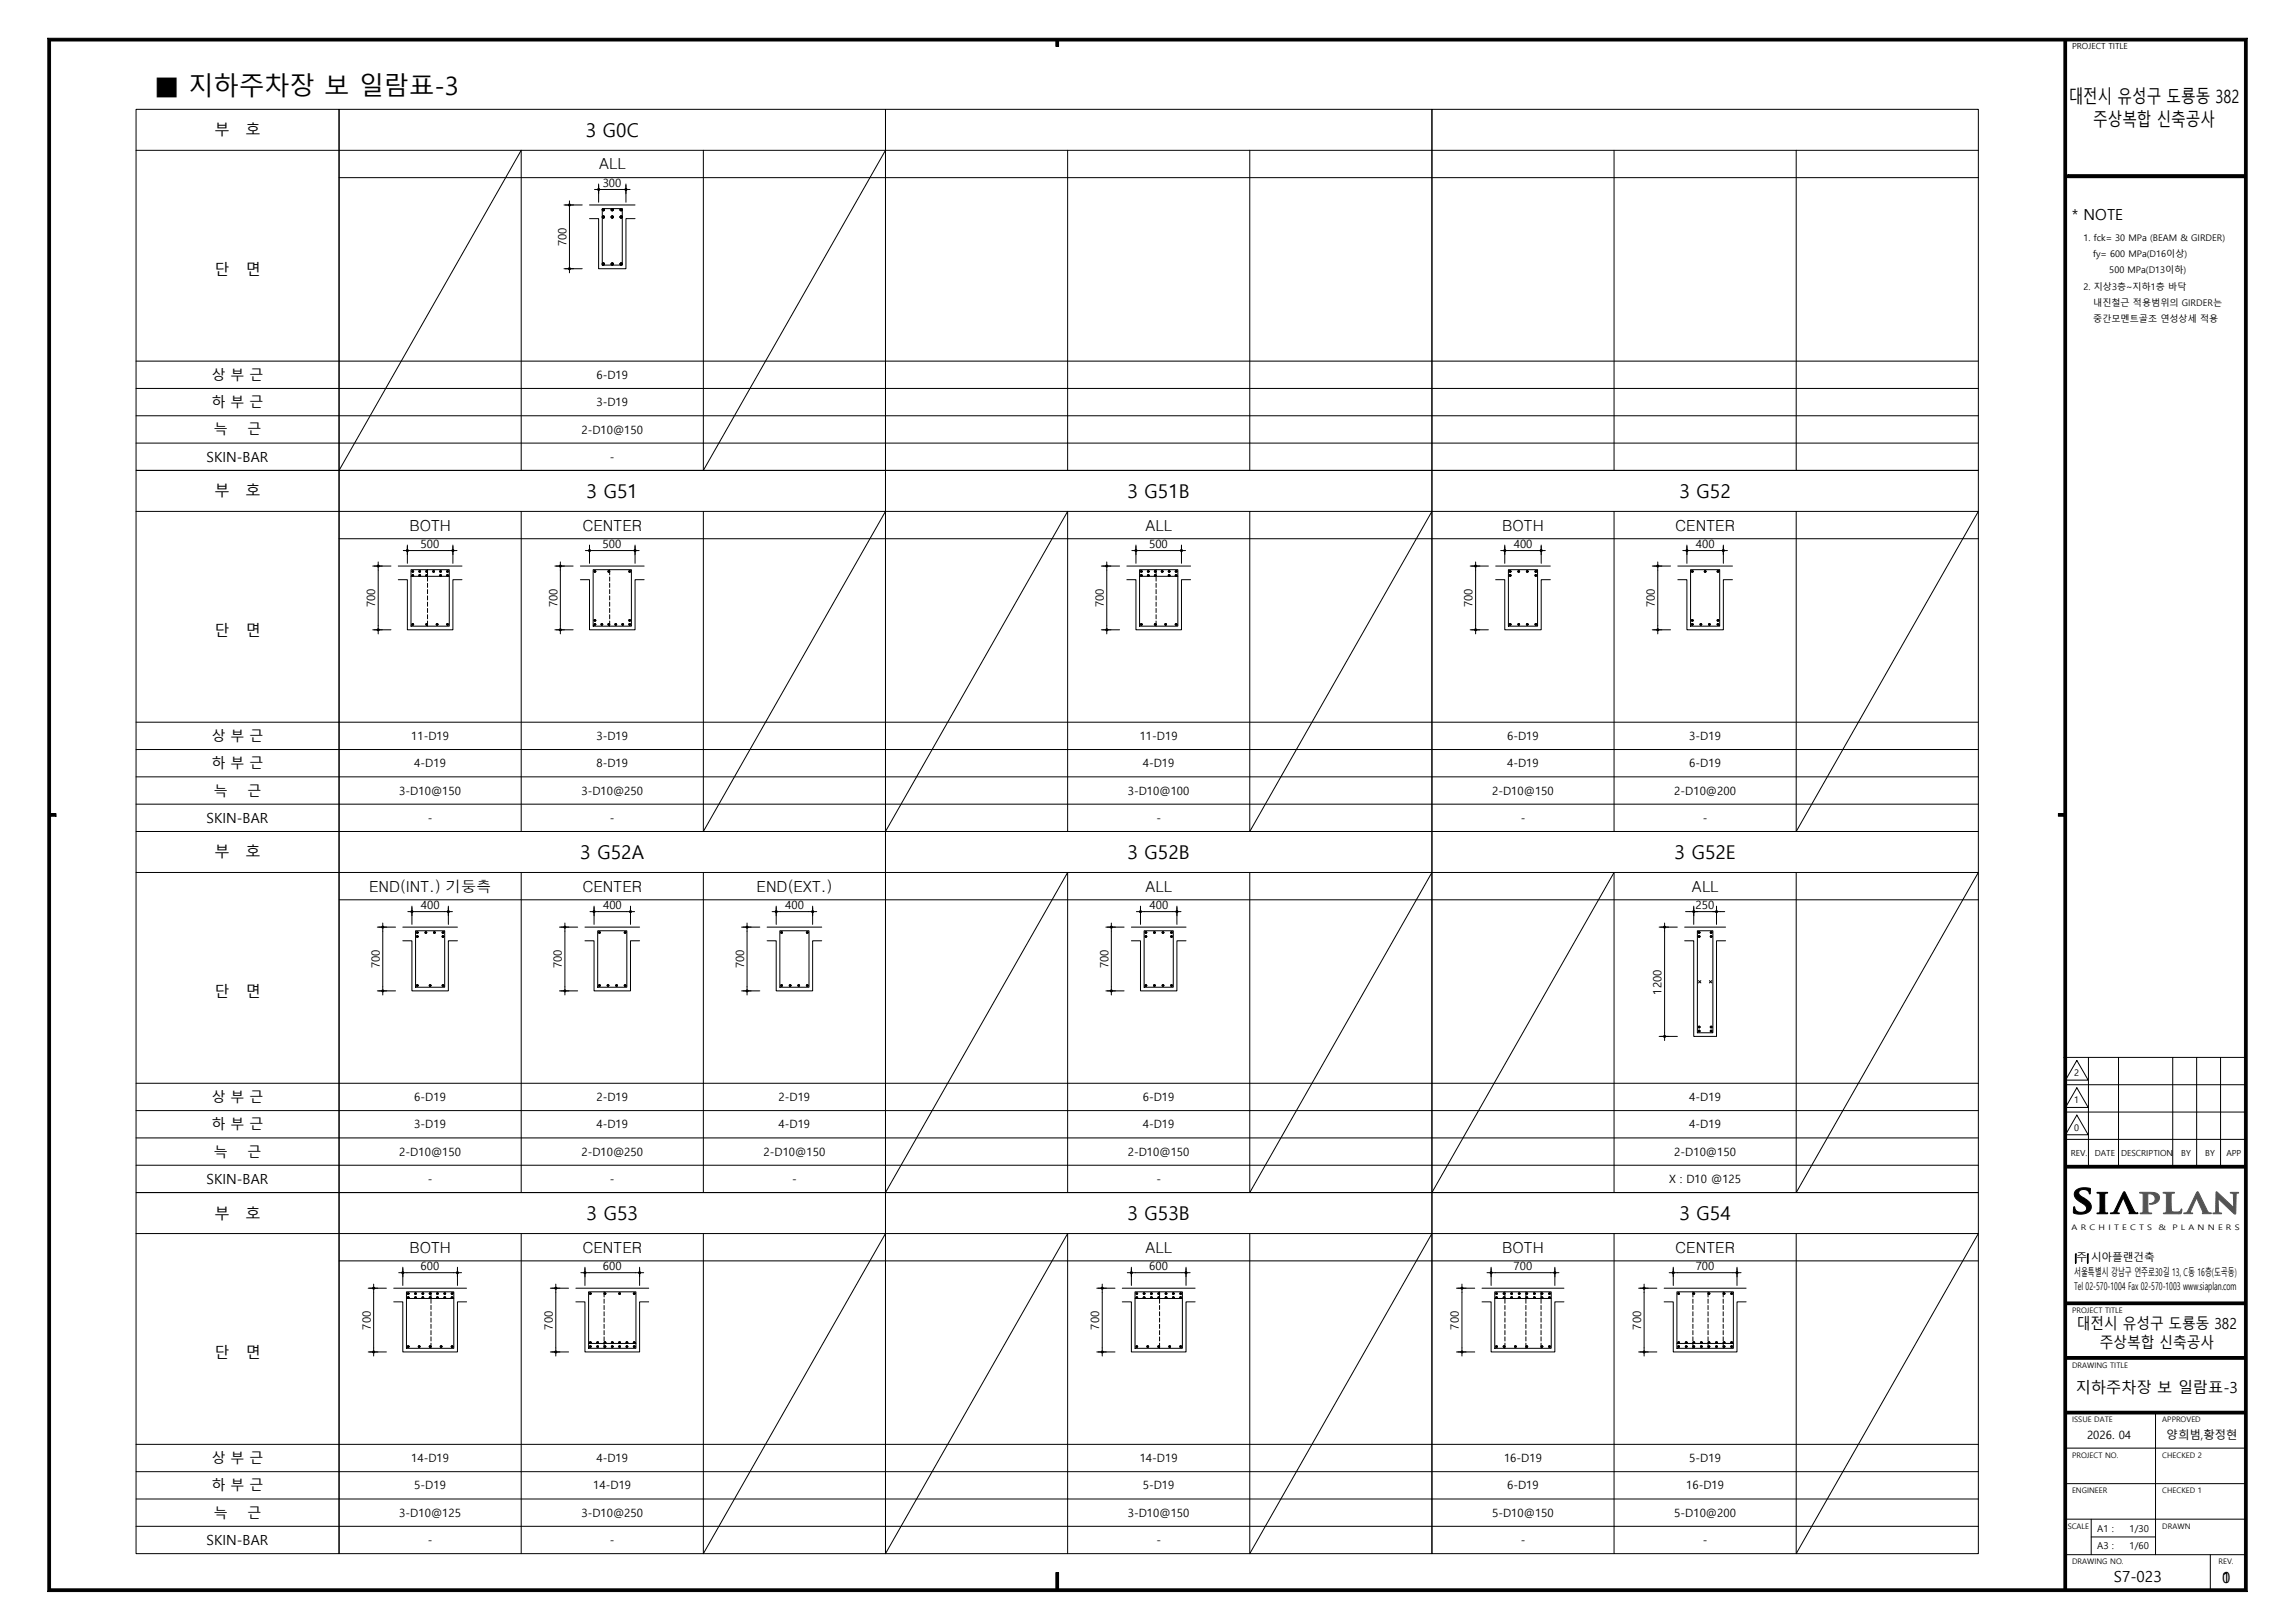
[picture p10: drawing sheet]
<svg xmlns="http://www.w3.org/2000/svg" width="420mm" height="297mm" viewBox="0 0 420 297" stroke-linecap="round" stroke-linejoin="round" font-family="sans-serif">
<defs><g id="words">
<text font-size="4.6" x="28.2" y="17.4">■ 지하주차장 보 일람표-3</text>
<g font-size="3.5">
<text x="107.2" y="25">3 G0C</text>
<text x="107.3" y="91.1">3 G51</text>
<text x="206.3" y="91.1">3 G51B</text>
<text x="307.3" y="91.1">3 G52</text>
<text x="106.2" y="157.2">3 G52A</text>
<text x="206.3" y="157.2">3 G52B</text>
<text x="306.5" y="157.2">3 G52E</text>
<text x="107.3" y="223.2">3 G53</text>
<text x="206.3" y="223.2">3 G53B</text>
<text x="307.3" y="223.2">3 G54</text>
</g>
<g font-size="3.3">
<text x="378.6" y="18.8">대전시 유성구 도룡동 382</text>
<text x="383.1" y="23">주상복합 신축공사</text>
</g>
<g font-size="2.8">
<text x="39.2" y="24.8">부</text>
<text x="45" y="24.8">호</text>
<text x="109.6" y="31">ALL</text>
<text x="379.2" y="40.2">* NOTE</text>
<text x="39.2" y="50.3">단</text>
<text x="45" y="50.3">면</text>
<text x="39.2" y="90.8">부</text>
<text x="45" y="90.8">호</text>
<text x="74.9" y="97.1">BOTH</text>
<text x="106.6" y="97.1">CENTER</text>
<text x="209.6" y="97.1">ALL</text>
<text x="274.9" y="97.1">BOTH</text>
<text x="306.6" y="97.1">CENTER</text>
<text x="39.2" y="116.4">단</text>
<text x="45" y="116.4">면</text>
<text x="39.2" y="156.9">부</text>
<text x="45" y="156.9">호</text>
<text x="67.5" y="163.2">END(INT.) 기둥측</text>
<text x="106.6" y="163.2">CENTER</text>
<text x="138.4" y="163.2">END(EXT.)</text>
<text x="209.6" y="163.2">ALL</text>
<text x="309.6" y="163.2">ALL</text>
<text x="39.2" y="182.4">단</text>
<text x="45" y="182.4">면</text>
<text x="39.2" y="223">부</text>
<text x="45" y="223">호</text>
<text x="74.9" y="229.2">BOTH</text>
<text x="106.6" y="229.2">CENTER</text>
<text x="209.6" y="229.2">ALL</text>
<text x="274.9" y="229.2">BOTH</text>
<text x="306.6" y="229.2">CENTER</text>
<text x="380.1" y="243.3">대전시 유성구 도룡동 382</text>
<text x="39.2" y="248.5">단</text>
<text x="45" y="248.5">면</text>
<text x="384.3" y="246.8">주상복합 신축공사</text>
<text x="379.9" y="254.8">지하주차장 보 일람표-3</text>
<text x="386.8" y="289.5">S7-023</text>
<text x="406.7" y="289.6">1</text>
<text x="406.7" y="289.6">0</text>
</g>
<g font-size="2.6">
<text x="38.7" y="69.5">상 부 근</text>
<text x="38.7" y="74.5">하 부 근</text>
<text x="39.1" y="79.5">늑</text>
<text x="45.3" y="79.5">근</text>
<text x="37.8" y="84.5">SKIN-BAR</text>
<text x="38.7" y="135.6">상 부 근</text>
<text x="38.7" y="140.6">하 부 근</text>
<text x="39.1" y="145.6">늑</text>
<text x="45.3" y="145.6">근</text>
<text x="37.8" y="150.6">SKIN-BAR</text>
<text x="38.7" y="201.6">상 부 근</text>
<text x="38.7" y="206.7">하 부 근</text>
<text x="39.1" y="211.7">늑</text>
<text x="45.3" y="211.7">근</text>
<text x="37.8" y="216.6">SKIN-BAR</text>
<text x="38.7" y="267.7">상 부 근</text>
<text x="38.7" y="272.7">하 부 근</text>
<text x="39.1" y="277.7">늑</text>
<text x="45.3" y="277.7">근</text>
<text x="37.8" y="282.7">SKIN-BAR</text>
</g>
<g font-size="2.1">
<text x="110.3" y="34.1">300</text>
<text x="103.7" y="45.1" transform="rotate(-90 103.7 45.1)">700</text>
<text x="109.1" y="69.3">6-D19</text>
<text x="109.1" y="74.3">3-D19</text>
<text x="106.4" y="79.3">2-D10@150</text>
<text x="111.6" y="84.3">-</text>
<text x="76.9" y="100.2">500</text>
<text x="110.3" y="100.2">500</text>
<text x="210.3" y="100.2">500</text>
<text x="277" y="100.2">400</text>
<text x="310.4" y="100.2">400</text>
<text x="68.7" y="111.1" transform="rotate(-90 68.7 111.1)">700</text>
<text x="102" y="111.1" transform="rotate(-90 102 111.1)">700</text>
<text x="202" y="111.1" transform="rotate(-90 202 111.1)">700</text>
<text x="269.5" y="111.1" transform="rotate(-90 269.5 111.1)">700</text>
<text x="302.8" y="111.1" transform="rotate(-90 302.8 111.1)">700</text>
<text x="75.2" y="135.4">11-D19</text>
<text x="109.1" y="135.4">3-D19</text>
<text x="208.6" y="135.4">11-D19</text>
<text x="275.8" y="135.4">6-D19</text>
<text x="309.1" y="135.4">3-D19</text>
<text x="75.8" y="140.4">4-D19</text>
<text x="109.1" y="140.4">8-D19</text>
<text x="209.1" y="140.4">4-D19</text>
<text x="275.8" y="140.4">4-D19</text>
<text x="309.1" y="140.4">6-D19</text>
<text x="73.1" y="145.4">3-D10@150</text>
<text x="106.4" y="145.4">3-D10@250</text>
<text x="206.4" y="145.4">3-D10@100</text>
<text x="273.1" y="145.4">2-D10@150</text>
<text x="306.4" y="145.4">2-D10@200</text>
<text x="78.3" y="150.4">-</text>
<text x="111.6" y="150.4">-</text>
<text x="211.6" y="150.4">-</text>
<text x="278.3" y="150.4">-</text>
<text x="311.6" y="150.4">-</text>
<text x="77" y="166.3">400</text>
<text x="110.4" y="166.3">400</text>
<text x="143.7" y="166.3">400</text>
<text x="210.4" y="166.3">400</text>
<text x="310.3" y="166.3">250</text>
<text x="69.5" y="177.2" transform="rotate(-90 69.5 177.2)">700</text>
<text x="102.8" y="177.2" transform="rotate(-90 102.8 177.2)">700</text>
<text x="136.2" y="177.2" transform="rotate(-90 136.2 177.2)">700</text>
<text x="202.8" y="177.2" transform="rotate(-90 202.8 177.2)">700</text>
<text x="304.1" y="182" transform="rotate(-90 304.1 182)">1200</text>
<text x="75.8" y="201.5">6-D19</text>
<text x="109.1" y="201.5">2-D19</text>
<text x="142.5" y="201.5">2-D19</text>
<text x="209.1" y="201.5">6-D19</text>
<text x="309.1" y="201.5">4-D19</text>
<text x="75.8" y="206.5">3-D19</text>
<text x="109.1" y="206.5">4-D19</text>
<text x="142.5" y="206.5">4-D19</text>
<text x="209.1" y="206.5">4-D19</text>
<text x="309.1" y="206.5">4-D19</text>
<text x="73.1" y="211.5">2-D10@150</text>
<text x="106.4" y="211.5">2-D10@250</text>
<text x="139.7" y="211.5">2-D10@150</text>
<text x="206.4" y="211.5">2-D10@150</text>
<text x="306.4" y="211.5">2-D10@150</text>
<text x="78.3" y="216.5">-</text>
<text x="111.6" y="216.5">-</text>
<text x="145" y="216.5">-</text>
<text x="211.6" y="216.5">-</text>
<text x="305.4" y="216.5">X : D10 @125</text>
<text x="77" y="232.4">600</text>
<text x="110.3" y="232.4">600</text>
<text x="210.3" y="232.4">600</text>
<text x="277" y="232.4">700</text>
<text x="310.3" y="232.4">700</text>
<text x="67.8" y="243.3" transform="rotate(-90 67.8 243.3)">700</text>
<text x="101.2" y="243.3" transform="rotate(-90 101.2 243.3)">700</text>
<text x="201.2" y="243.3" transform="rotate(-90 201.2 243.3)">700</text>
<text x="267" y="243.3" transform="rotate(-90 267 243.3)">700</text>
<text x="300.3" y="243.3" transform="rotate(-90 300.3 243.3)">700</text>
<text x="381.9" y="263.4">2026. 04</text>
<text x="396.5" y="263.3">양희범,황정현</text>
<text x="75.2" y="267.6">14-D19</text>
<text x="109.1" y="267.6">4-D19</text>
<text x="208.6" y="267.6">14-D19</text>
<text x="275.2" y="267.6">16-D19</text>
<text x="309.1" y="267.6">5-D19</text>
<text x="75.8" y="272.6">5-D19</text>
<text x="108.6" y="272.6">14-D19</text>
<text x="209.1" y="272.6">5-D19</text>
<text x="275.8" y="272.6">6-D19</text>
<text x="308.6" y="272.6">16-D19</text>
<text x="73.1" y="277.6">3-D10@125</text>
<text x="106.4" y="277.6">3-D10@250</text>
<text x="206.4" y="277.6">3-D10@150</text>
<text x="273.1" y="277.6">5-D10@150</text>
<text x="306.4" y="277.6">5-D10@200</text>
<text x="78.3" y="282.6">-</text>
<text x="111.6" y="282.6">-</text>
<text x="211.6" y="282.6">-</text>
<text x="278.3" y="282.6">-</text>
<text x="311.6" y="282.6">-</text>
</g>
<g font-size="1.9">
<text x="379.6" y="233.5">서울특별시 강남구 언주로30길 13, C동 16층(도곡동)</text>
<text x="380" y="230.8">주 시아플랜건축</text>
<text x="379.6" y="236">Tel 02-570-1004 Fax 02-570-1003 www.siaplan.com</text>
</g>
<g font-size="1.7">
<text x="381.3" y="44">1. fck= 30 MPa (BEAM &amp; GIRDER)</text>
<text x="383.1" y="47">fy= 600 MPa(D16이상)</text>
<text x="381.3" y="53">2. 지상3층~지하1층 바닥</text>
<text x="386" y="50">500 MPa(D13이하)</text>
<text x="383.1" y="56">내진철근 적용범위의 GIRDER는</text>
<text x="383.1" y="59">중간모멘트골조 연성상세 적용</text>
<text x="379.6" y="196.9">2</text>
<text x="379.6" y="201.9">1</text>
<text x="379.6" y="206.9">0</text>
<text x="383.8" y="280.3">A1 :</text>
<text x="389.7" y="280.3">1/30</text>
<text x="383.8" y="283.5">A3 :</text>
<text x="389.7" y="283.5">1/60</text>
</g>
<g font-size="1.5">
<text x="379.2" y="9">PROJECT TITLE</text>
<text x="379" y="211.5">REV.</text>
<text x="383.3" y="211.6">DATE</text>
<text x="388.2" y="211.6">DESCRIPTION</text>
<text x="399.2" y="211.6">BY</text>
<text x="403.6" y="211.6">BY</text>
<text x="407.4" y="211.6">APP</text>
</g>
<g font-size="1.4">
<text x="379.1" y="225">A R C H I T E C T S</text>
<text x="395" y="225">&amp;</text>
<text x="397.6" y="225">P L A N N E R S</text>
<text x="379.2" y="240.3">PROJECT TITLE</text>
<text x="379.2" y="250.3">DRAWING TITLE</text>
<text x="379.2" y="260.2">ISSUE DATE</text>
<text x="395.7" y="260.2">APPROVED</text>
<text x="379.2" y="266.7">PROJECT NO.</text>
<text x="395.7" y="266.7">CHECKED 2</text>
<text x="379.2" y="273.3">ENGINEER</text>
<text x="395.7" y="273.3">CHECKED 1</text>
<text x="378.4" y="279.8">SCALE</text>
<text x="395.7" y="279.8">DRAWN</text>
<text x="379.2" y="286.3">DRAWING NO.</text>
<text x="406" y="286.3">REV.</text>
</g>
</g></defs>
<g fill="none" stroke="#000" stroke-width=".18">
<circle cx="75.5" cy="104.6" r=".16"/>
<circle cx="75.5" cy="114.3" r=".16"/>
<circle cx="75.5" cy="105.3" r=".16"/>
<circle cx="76.8" cy="104.6" r=".16"/>
<circle cx="76.8" cy="105.3" r=".16"/>
<circle cx="78.1" cy="104.6" r=".16"/>
<circle cx="78.1" cy="114.3" r=".16"/>
<circle cx="78.1" cy="105.3" r=".16"/>
<circle cx="79.4" cy="104.6" r=".16"/>
<circle cx="80" cy="114.3" r=".16"/>
<circle cx="80.6" cy="104.6" r=".16"/>
<circle cx="80.6" cy="105.3" r=".16"/>
<circle cx="81.9" cy="104.6" r=".16"/>
<circle cx="81.9" cy="114.3" r=".16"/>
<circle cx="81.9" cy="105.3" r=".16"/>
<circle cx="108.9" cy="104.6" r=".16"/>
<circle cx="108.9" cy="113.5" r=".16"/>
<circle cx="108.9" cy="114.3" r=".16"/>
<circle cx="110.1" cy="114.3" r=".16"/>
<circle cx="111.4" cy="104.6" r=".16"/>
<circle cx="111.4" cy="114.3" r=".16"/>
<circle cx="112.7" cy="114.3" r=".16"/>
<circle cx="114" cy="114.3" r=".16"/>
<circle cx="115.2" cy="113.5" r=".16"/>
<circle cx="115.2" cy="104.6" r=".16"/>
<circle cx="115.2" cy="114.3" r=".16"/>
<circle cx="208.9" cy="104.6" r=".16"/>
<circle cx="208.9" cy="114.3" r=".16"/>
<circle cx="208.9" cy="105.3" r=".16"/>
<circle cx="210.1" cy="104.6" r=".16"/>
<circle cx="210.1" cy="105.3" r=".16"/>
<circle cx="211.4" cy="104.6" r=".16"/>
<circle cx="211.4" cy="114.3" r=".16"/>
<circle cx="211.4" cy="105.3" r=".16"/>
<circle cx="212.7" cy="104.6" r=".16"/>
<circle cx="213.3" cy="114.3" r=".16"/>
<circle cx="214" cy="104.6" r=".16"/>
<circle cx="214" cy="105.3" r=".16"/>
<circle cx="215.2" cy="104.6" r=".16"/>
<circle cx="215.2" cy="114.3" r=".16"/>
<circle cx="215.2" cy="105.3" r=".16"/>
<circle cx="276.4" cy="104.6" r=".16"/>
<circle cx="276.4" cy="114.3" r=".16"/>
<circle cx="276.4" cy="105.3" r=".16"/>
<circle cx="277.9" cy="104.6" r=".16"/>
<circle cx="277.9" cy="114.3" r=".16"/>
<circle cx="279.5" cy="104.6" r=".16"/>
<circle cx="279.5" cy="114.3" r=".16"/>
<circle cx="281.1" cy="104.6" r=".16"/>
<circle cx="281.1" cy="114.3" r=".16"/>
<circle cx="281.1" cy="105.3" r=".16"/>
<circle cx="309.7" cy="113.5" r=".16"/>
<circle cx="309.7" cy="104.6" r=".16"/>
<circle cx="309.7" cy="114.3" r=".16"/>
<circle cx="311.3" cy="114.3" r=".16"/>
<circle cx="312" cy="104.6" r=".16"/>
<circle cx="312.8" cy="114.3" r=".16"/>
<circle cx="314.4" cy="113.5" r=".16"/>
<circle cx="314.4" cy="104.6" r=".16"/>
<circle cx="314.4" cy="114.3" r=".16"/>
<circle cx="76.4" cy="171.4" r=".16"/>
<circle cx="76.4" cy="170.6" r=".16"/>
<circle cx="77.9" cy="170.6" r=".16"/>
<circle cx="79.5" cy="170.6" r=".16"/>
<circle cx="81.1" cy="171.4" r=".16"/>
<circle cx="81.1" cy="170.6" r=".16"/>
<circle cx="109.7" cy="170.6" r=".16"/>
<circle cx="114.4" cy="170.6" r=".16"/>
<circle cx="143" cy="170.6" r=".16"/>
<circle cx="147.7" cy="170.6" r=".16"/>
<circle cx="209.7" cy="171.4" r=".16"/>
<circle cx="209.7" cy="170.6" r=".16"/>
<circle cx="211.3" cy="170.6" r=".16"/>
<circle cx="212.8" cy="170.6" r=".16"/>
<circle cx="214.4" cy="171.4" r=".16"/>
<circle cx="214.4" cy="170.6" r=".16"/>
<circle cx="311" cy="171.4" r=".16"/>
<circle cx="311" cy="170.6" r=".16"/>
<circle cx="313.1" cy="171.4" r=".16"/>
<circle cx="313.1" cy="170.6" r=".16"/>
<circle cx="76.4" cy="180.3" r=".16"/>
<circle cx="78.7" cy="180.3" r=".16"/>
<circle cx="81.1" cy="180.3" r=".16"/>
<circle cx="109.7" cy="180.3" r=".16"/>
<circle cx="111.3" cy="180.3" r=".16"/>
<circle cx="112.8" cy="180.3" r=".16"/>
<circle cx="114.4" cy="180.3" r=".16"/>
<circle cx="143" cy="180.3" r=".16"/>
<circle cx="144.6" cy="180.3" r=".16"/>
<circle cx="146.2" cy="180.3" r=".16"/>
<circle cx="147.7" cy="180.3" r=".16"/>
<circle cx="209.7" cy="180.3" r=".16"/>
<circle cx="211.3" cy="180.3" r=".16"/>
<circle cx="212.8" cy="180.3" r=".16"/>
<circle cx="214.4" cy="180.3" r=".16"/>
<circle cx="311" cy="188.7" r=".16"/>
<circle cx="311" cy="187.9" r=".16"/>
<circle cx="313.1" cy="188.7" r=".16"/>
<circle cx="313.1" cy="187.9" r=".16"/>
<circle cx="74.7" cy="237.5" r=".16"/>
<circle cx="74.7" cy="236.7" r=".16"/>
<circle cx="76" cy="237.5" r=".16"/>
<circle cx="76" cy="236.7" r=".16"/>
<circle cx="77.4" cy="237.5" r=".16"/>
<circle cx="77.4" cy="236.7" r=".16"/>
<circle cx="78.7" cy="236.7" r=".16"/>
<circle cx="78.7" cy="237.5" r=".16"/>
<circle cx="80.1" cy="236.7" r=".16"/>
<circle cx="80.1" cy="237.5" r=".16"/>
<circle cx="81.4" cy="236.7" r=".16"/>
<circle cx="81.4" cy="237.5" r=".16"/>
<circle cx="82.7" cy="236.7" r=".16"/>
<circle cx="82.7" cy="237.5" r=".16"/>
<circle cx="108" cy="236.7" r=".16"/>
<circle cx="110.7" cy="236.7" r=".16"/>
<circle cx="113.4" cy="236.7" r=".16"/>
<circle cx="116.1" cy="236.7" r=".16"/>
<circle cx="208" cy="236.7" r=".16"/>
<circle cx="208" cy="237.5" r=".16"/>
<circle cx="209.4" cy="237.5" r=".16"/>
<circle cx="209.4" cy="236.7" r=".16"/>
<circle cx="210.7" cy="236.7" r=".16"/>
<circle cx="210.7" cy="237.5" r=".16"/>
<circle cx="212.1" cy="237.5" r=".16"/>
<circle cx="212.1" cy="236.7" r=".16"/>
<circle cx="213.4" cy="237.5" r=".16"/>
<circle cx="213.4" cy="236.7" r=".16"/>
<circle cx="214.7" cy="237.5" r=".16"/>
<circle cx="214.7" cy="236.7" r=".16"/>
<circle cx="216.1" cy="237.5" r=".16"/>
<circle cx="216.1" cy="236.7" r=".16"/>
<circle cx="273.9" cy="236.7" r=".16"/>
<circle cx="273.9" cy="237.5" r=".16"/>
<circle cx="275.3" cy="236.7" r=".16"/>
<circle cx="275.3" cy="237.5" r=".16"/>
<circle cx="276.6" cy="237.5" r=".16"/>
<circle cx="276.6" cy="236.7" r=".16"/>
<circle cx="278" cy="237.5" r=".16"/>
<circle cx="278" cy="236.7" r=".16"/>
<circle cx="279.4" cy="236.7" r=".16"/>
<circle cx="279.4" cy="237.5" r=".16"/>
<circle cx="280.8" cy="236.7" r=".16"/>
<circle cx="280.8" cy="237.5" r=".16"/>
<circle cx="282.2" cy="237.5" r=".16"/>
<circle cx="282.2" cy="236.7" r=".16"/>
<circle cx="283.6" cy="237.5" r=".16"/>
<circle cx="283.6" cy="236.7" r=".16"/>
<circle cx="307.2" cy="236.7" r=".16"/>
<circle cx="310" cy="236.7" r=".16"/>
<circle cx="312.7" cy="236.7" r=".16"/>
<circle cx="315.5" cy="236.7" r=".16"/>
<circle cx="316.9" cy="236.7" r=".16"/>
<circle cx="74.7" cy="246.4" r=".16"/>
<circle cx="76.7" cy="246.4" r=".16"/>
<circle cx="78.7" cy="246.4" r=".16"/>
<circle cx="80.7" cy="246.4" r=".16"/>
<circle cx="82.7" cy="246.4" r=".16"/>
<circle cx="108" cy="246.4" r=".16"/>
<circle cx="108" cy="245.7" r=".16"/>
<circle cx="109.4" cy="246.4" r=".16"/>
<circle cx="109.4" cy="245.7" r=".16"/>
<circle cx="110.7" cy="246.4" r=".16"/>
<circle cx="110.7" cy="245.7" r=".16"/>
<circle cx="112.1" cy="246.4" r=".16"/>
<circle cx="112.1" cy="245.7" r=".16"/>
<circle cx="113.4" cy="246.4" r=".16"/>
<circle cx="113.4" cy="245.7" r=".16"/>
<circle cx="114.7" cy="246.4" r=".16"/>
<circle cx="114.7" cy="245.7" r=".16"/>
<circle cx="116.1" cy="246.4" r=".16"/>
<circle cx="116.1" cy="245.7" r=".16"/>
<circle cx="208" cy="246.4" r=".16"/>
<circle cx="210" cy="246.4" r=".16"/>
<circle cx="212.1" cy="246.4" r=".16"/>
<circle cx="214.1" cy="246.4" r=".16"/>
<circle cx="216.1" cy="246.4" r=".16"/>
<circle cx="273.9" cy="246.4" r=".16"/>
<circle cx="275.3" cy="246.4" r=".16"/>
<circle cx="277.3" cy="246.4" r=".16"/>
<circle cx="279.4" cy="246.4" r=".16"/>
<circle cx="282.2" cy="246.4" r=".16"/>
<circle cx="283.6" cy="246.4" r=".16"/>
<circle cx="307.2" cy="246.4" r=".16"/>
<circle cx="307.2" cy="245.7" r=".16"/>
<circle cx="308.6" cy="246.4" r=".16"/>
<circle cx="308.6" cy="245.7" r=".16"/>
<circle cx="310" cy="246.4" r=".16"/>
<circle cx="310" cy="245.7" r=".16"/>
<circle cx="311.4" cy="246.4" r=".16"/>
<circle cx="311.4" cy="245.7" r=".16"/>
<circle cx="312.7" cy="246.4" r=".16"/>
<circle cx="312.7" cy="245.7" r=".16"/>
<circle cx="314.1" cy="246.4" r=".16"/>
<circle cx="314.1" cy="245.7" r=".16"/>
<circle cx="315.5" cy="246.4" r=".16"/>
<circle cx="315.5" cy="245.7" r=".16"/>
<circle cx="316.9" cy="246.4" r=".16"/>
<circle cx="316.9" cy="245.7" r=".16"/>
</g>
<g fill="#000">
<circle cx="75.5" cy="104.6" r=".16"/>
<circle cx="75.5" cy="114.3" r=".16"/>
<circle cx="75.5" cy="105.3" r=".16"/>
<circle cx="76.8" cy="104.6" r=".16"/>
<circle cx="76.8" cy="105.3" r=".16"/>
<circle cx="78.1" cy="104.6" r=".16"/>
<circle cx="78.1" cy="114.3" r=".16"/>
<circle cx="78.1" cy="105.3" r=".16"/>
<circle cx="79.4" cy="104.6" r=".16"/>
<circle cx="80" cy="114.3" r=".16"/>
<circle cx="80.6" cy="104.6" r=".16"/>
<circle cx="80.6" cy="105.3" r=".16"/>
<circle cx="81.9" cy="104.6" r=".16"/>
<circle cx="81.9" cy="114.3" r=".16"/>
<circle cx="81.9" cy="105.3" r=".16"/>
<circle cx="108.9" cy="104.6" r=".16"/>
<circle cx="108.9" cy="113.5" r=".16"/>
<circle cx="108.9" cy="114.3" r=".16"/>
<circle cx="110.1" cy="114.3" r=".16"/>
<circle cx="111.4" cy="104.6" r=".16"/>
<circle cx="111.4" cy="114.3" r=".16"/>
<circle cx="112.7" cy="114.3" r=".16"/>
<circle cx="114" cy="114.3" r=".16"/>
<circle cx="115.2" cy="113.5" r=".16"/>
<circle cx="115.2" cy="104.6" r=".16"/>
<circle cx="115.2" cy="114.3" r=".16"/>
<circle cx="208.9" cy="104.6" r=".16"/>
<circle cx="208.9" cy="114.3" r=".16"/>
<circle cx="208.9" cy="105.3" r=".16"/>
<circle cx="210.1" cy="104.6" r=".16"/>
<circle cx="210.1" cy="105.3" r=".16"/>
<circle cx="211.4" cy="104.6" r=".16"/>
<circle cx="211.4" cy="114.3" r=".16"/>
<circle cx="211.4" cy="105.3" r=".16"/>
<circle cx="212.7" cy="104.6" r=".16"/>
<circle cx="213.3" cy="114.3" r=".16"/>
<circle cx="214" cy="104.6" r=".16"/>
<circle cx="214" cy="105.3" r=".16"/>
<circle cx="215.2" cy="104.6" r=".16"/>
<circle cx="215.2" cy="114.3" r=".16"/>
<circle cx="215.2" cy="105.3" r=".16"/>
<circle cx="276.4" cy="104.6" r=".16"/>
<circle cx="276.4" cy="114.3" r=".16"/>
<circle cx="276.4" cy="105.3" r=".16"/>
<circle cx="277.9" cy="104.6" r=".16"/>
<circle cx="277.9" cy="114.3" r=".16"/>
<circle cx="279.5" cy="104.6" r=".16"/>
<circle cx="279.5" cy="114.3" r=".16"/>
<circle cx="281.1" cy="104.6" r=".16"/>
<circle cx="281.1" cy="114.3" r=".16"/>
<circle cx="281.1" cy="105.3" r=".16"/>
<circle cx="309.7" cy="113.5" r=".16"/>
<circle cx="309.7" cy="104.6" r=".16"/>
<circle cx="309.7" cy="114.3" r=".16"/>
<circle cx="311.3" cy="114.3" r=".16"/>
<circle cx="312" cy="104.6" r=".16"/>
<circle cx="312.8" cy="114.3" r=".16"/>
<circle cx="314.4" cy="113.5" r=".16"/>
<circle cx="314.4" cy="104.6" r=".16"/>
<circle cx="314.4" cy="114.3" r=".16"/>
<circle cx="76.4" cy="171.4" r=".16"/>
<circle cx="76.4" cy="170.6" r=".16"/>
<circle cx="77.9" cy="170.6" r=".16"/>
<circle cx="79.5" cy="170.6" r=".16"/>
<circle cx="81.1" cy="171.4" r=".16"/>
<circle cx="81.1" cy="170.6" r=".16"/>
<circle cx="109.7" cy="170.6" r=".16"/>
<circle cx="114.4" cy="170.6" r=".16"/>
<circle cx="143" cy="170.6" r=".16"/>
<circle cx="147.7" cy="170.6" r=".16"/>
<circle cx="209.7" cy="171.4" r=".16"/>
<circle cx="209.7" cy="170.6" r=".16"/>
<circle cx="211.3" cy="170.6" r=".16"/>
<circle cx="212.8" cy="170.6" r=".16"/>
<circle cx="214.4" cy="171.4" r=".16"/>
<circle cx="214.4" cy="170.6" r=".16"/>
<circle cx="311" cy="171.4" r=".16"/>
<circle cx="311" cy="170.6" r=".16"/>
<circle cx="313.1" cy="171.4" r=".16"/>
<circle cx="313.1" cy="170.6" r=".16"/>
<circle cx="76.4" cy="180.3" r=".16"/>
<circle cx="78.7" cy="180.3" r=".16"/>
<circle cx="81.1" cy="180.3" r=".16"/>
<circle cx="109.7" cy="180.3" r=".16"/>
<circle cx="111.3" cy="180.3" r=".16"/>
<circle cx="112.8" cy="180.3" r=".16"/>
<circle cx="114.4" cy="180.3" r=".16"/>
<circle cx="143" cy="180.3" r=".16"/>
<circle cx="144.6" cy="180.3" r=".16"/>
<circle cx="146.2" cy="180.3" r=".16"/>
<circle cx="147.7" cy="180.3" r=".16"/>
<circle cx="209.7" cy="180.3" r=".16"/>
<circle cx="211.3" cy="180.3" r=".16"/>
<circle cx="212.8" cy="180.3" r=".16"/>
<circle cx="214.4" cy="180.3" r=".16"/>
<circle cx="311" cy="188.7" r=".16"/>
<circle cx="311" cy="187.9" r=".16"/>
<circle cx="313.1" cy="188.7" r=".16"/>
<circle cx="313.1" cy="187.9" r=".16"/>
<circle cx="74.7" cy="237.5" r=".16"/>
<circle cx="74.7" cy="236.7" r=".16"/>
<circle cx="76" cy="237.5" r=".16"/>
<circle cx="76" cy="236.7" r=".16"/>
<circle cx="77.4" cy="237.5" r=".16"/>
<circle cx="77.4" cy="236.7" r=".16"/>
<circle cx="78.7" cy="236.7" r=".16"/>
<circle cx="78.7" cy="237.5" r=".16"/>
<circle cx="80.1" cy="236.7" r=".16"/>
<circle cx="80.1" cy="237.5" r=".16"/>
<circle cx="81.4" cy="236.7" r=".16"/>
<circle cx="81.4" cy="237.5" r=".16"/>
<circle cx="82.7" cy="236.7" r=".16"/>
<circle cx="82.7" cy="237.5" r=".16"/>
<circle cx="108" cy="236.7" r=".16"/>
<circle cx="110.7" cy="236.7" r=".16"/>
<circle cx="113.4" cy="236.7" r=".16"/>
<circle cx="116.1" cy="236.7" r=".16"/>
<circle cx="208" cy="236.7" r=".16"/>
<circle cx="208" cy="237.5" r=".16"/>
<circle cx="209.4" cy="237.5" r=".16"/>
<circle cx="209.4" cy="236.7" r=".16"/>
<circle cx="210.7" cy="236.7" r=".16"/>
<circle cx="210.7" cy="237.5" r=".16"/>
<circle cx="212.1" cy="237.5" r=".16"/>
<circle cx="212.1" cy="236.7" r=".16"/>
<circle cx="213.4" cy="237.5" r=".16"/>
<circle cx="213.4" cy="236.7" r=".16"/>
<circle cx="214.7" cy="237.5" r=".16"/>
<circle cx="214.7" cy="236.7" r=".16"/>
<circle cx="216.1" cy="237.5" r=".16"/>
<circle cx="216.1" cy="236.7" r=".16"/>
<circle cx="273.9" cy="236.7" r=".16"/>
<circle cx="273.9" cy="237.5" r=".16"/>
<circle cx="275.3" cy="236.7" r=".16"/>
<circle cx="275.3" cy="237.5" r=".16"/>
<circle cx="276.6" cy="237.5" r=".16"/>
<circle cx="276.6" cy="236.7" r=".16"/>
<circle cx="278" cy="237.5" r=".16"/>
<circle cx="278" cy="236.7" r=".16"/>
<circle cx="279.4" cy="236.7" r=".16"/>
<circle cx="279.4" cy="237.5" r=".16"/>
<circle cx="280.8" cy="236.7" r=".16"/>
<circle cx="280.8" cy="237.5" r=".16"/>
<circle cx="282.2" cy="237.5" r=".16"/>
<circle cx="282.2" cy="236.7" r=".16"/>
<circle cx="283.6" cy="237.5" r=".16"/>
<circle cx="283.6" cy="236.7" r=".16"/>
<circle cx="307.2" cy="236.7" r=".16"/>
<circle cx="310" cy="236.7" r=".16"/>
<circle cx="312.7" cy="236.7" r=".16"/>
<circle cx="315.5" cy="236.7" r=".16"/>
<circle cx="316.9" cy="236.7" r=".16"/>
<circle cx="74.7" cy="246.4" r=".16"/>
<circle cx="76.7" cy="246.4" r=".16"/>
<circle cx="78.7" cy="246.4" r=".16"/>
<circle cx="80.7" cy="246.4" r=".16"/>
<circle cx="82.7" cy="246.4" r=".16"/>
<circle cx="108" cy="246.4" r=".16"/>
<circle cx="108" cy="245.7" r=".16"/>
<circle cx="109.4" cy="246.4" r=".16"/>
<circle cx="109.4" cy="245.7" r=".16"/>
<circle cx="110.7" cy="246.4" r=".16"/>
<circle cx="110.7" cy="245.7" r=".16"/>
<circle cx="112.1" cy="246.4" r=".16"/>
<circle cx="112.1" cy="245.7" r=".16"/>
<circle cx="113.4" cy="246.4" r=".16"/>
<circle cx="113.4" cy="245.7" r=".16"/>
<circle cx="114.7" cy="246.4" r=".16"/>
<circle cx="114.7" cy="245.7" r=".16"/>
<circle cx="116.1" cy="246.4" r=".16"/>
<circle cx="116.1" cy="245.7" r=".16"/>
<circle cx="208" cy="246.4" r=".16"/>
<circle cx="210" cy="246.4" r=".16"/>
<circle cx="212.1" cy="246.4" r=".16"/>
<circle cx="214.1" cy="246.4" r=".16"/>
<circle cx="216.1" cy="246.4" r=".16"/>
<circle cx="273.9" cy="246.4" r=".16"/>
<circle cx="275.3" cy="246.4" r=".16"/>
<circle cx="277.3" cy="246.4" r=".16"/>
<circle cx="279.4" cy="246.4" r=".16"/>
<circle cx="282.2" cy="246.4" r=".16"/>
<circle cx="283.6" cy="246.4" r=".16"/>
<circle cx="307.2" cy="246.4" r=".16"/>
<circle cx="307.2" cy="245.7" r=".16"/>
<circle cx="308.6" cy="246.4" r=".16"/>
<circle cx="308.6" cy="245.7" r=".16"/>
<circle cx="310" cy="246.4" r=".16"/>
<circle cx="310" cy="245.7" r=".16"/>
<circle cx="311.4" cy="246.4" r=".16"/>
<circle cx="311.4" cy="245.7" r=".16"/>
<circle cx="312.7" cy="246.4" r=".16"/>
<circle cx="312.7" cy="245.7" r=".16"/>
<circle cx="314.1" cy="246.4" r=".16"/>
<circle cx="314.1" cy="245.7" r=".16"/>
<circle cx="315.5" cy="246.4" r=".16"/>
<circle cx="315.5" cy="245.7" r=".16"/>
<circle cx="316.9" cy="246.4" r=".16"/>
<circle cx="316.9" cy="245.7" r=".16"/>
</g>
<!-- layer: SHEET -->
<path d="M62.1 27.5h100M62.1 32.5h100M62.1 20h100v66.1h-100zM95.4 27.5v58.6M128.7 27.5v58.6M62.1 76.1h100M62.1 71.1h100M62.1 66.1h100M62.1 81.1h100" fill="none" stroke="#000" stroke-width=".18"/>
<g fill="none" stroke="#000" stroke-width=".18">
<path d="M8.8 7h402.5l-.6 .5h-401.4zM8.8 7l.5 .5v283.3l-.5 .5zM193.2 7.3h.5v1.2h-.5zM377.7 7.3h.5v283.7h-.5zM411.3 7v284.3l-.6-.5v-283.3zM378 32h33v.5h-33zM9 148.9h1.3v.5h-1.3zM376.7 148.9h1.3v.5h-1.3zM377.7 193.5h33.1M378 198.5h33M380.1 194.1l2.1 3.6h-4.2zM380.1 199.1l2.1 3.6h-4.2z"/>
<path d="M382.2 193.5v20M387.7 193.5v20M397.6 193.5v20M402 193.5v20M406.4 193.5v20M378 213.3h33v.5h-33zM378 208.5h33M378 203.5h33M380.1 204.1l2.1 3.6h-4.2zM378 238.3h33v.5h-33zM379.8 229.5h.2v1.6h-.2zM382 229.5h.1v1.6h-.1z"/>
<path d="M378 258.3h33v.5h-33zM378 248.3h33v.5h-33zM394.5 258.5v26M378 265h33M378 278h33M378 271.5h33M8.8 291.3l.5-.5h401.4l.6 .5zM193.2 287.8h.5v3.2h-.5zM378 284.5h33M404.5 284.5v6.5"/>
</g>
<path d="M378.5 32h32.5v.5h-32.5z" fill="none" stroke="#000" stroke-width=".18"/>
<path d="M378.5 32h32.5v.5h-32.5z" fill="#000"/>
<g fill="#000">
<path d="M8.8 7h402.5l-.6 .5h-401.4zM193.2 7.3h.5v1.2h-.5zM377.7 7.3h.5v283.7h-.5zM411.3 7v284.3l-.6-.5v-283.3zM378 32h33v.5h-33zM9 148.9h1.3v.5h-1.3zM376.7 148.9h1.3v.5h-1.3zM378 213.3h33v.5h-33zM378 238.3h33v.5h-33zM379.8 229.5h.2v1.6h-.2zM382 229.5h.1v1.6h-.1zM378 258.3h33v.5h-33z"/>
<path d="M378 248.3h33v.5h-33zM8.8 7l.5 .5v283.3l-.5 .5zM193.2 287.8h.5v3.2h-.5zM8.8 291.3l.5-.5h401.4l.6 .5z"/>
</g>
<path d="M391.6 218.2h1.7a1.89 1.89 0 0 1 1.9 .7 1.39 1.39 0 0 1-1.8 1.4 .92 .92 0 0 0 1-1.1 .92 .92 0 0 0-1.3-.6v2.9a.46 .46 0 0 0 .2 .5 .46 .46 0 0 0 .5 0 .31 .31 0 0 1-.6 .1h-1a.31 .31 0 0 1-.5-.1h.1a.42 .42 0 0 0 .4-.2 .42 .42 0 0 0 0-.5v-2.4a.44 .44 0 0 0-.1-.5 .44 .44 0 0 0-.5-.1z" fill="none" stroke="#545454" stroke-width=".18"/>
<path d="M391.6 218.2h1.7a1.89 1.89 0 0 1 1.9 .7 1.39 1.39 0 0 1-1.8 1.4 .92 .92 0 0 0 1-1.1 .92 .92 0 0 0-1.3-.6v2.9a.46 .46 0 0 0 .2 .5 .46 .46 0 0 0 .5 0 .31 .31 0 0 1-.6 .1h-1a.31 .31 0 0 1-.5-.1h.1a.42 .42 0 0 0 .4-.2 .42 .42 0 0 0 0-.5v-2.4a.44 .44 0 0 0-.1-.5 .44 .44 0 0 0-.5-.1z" fill-rule="evenodd" fill="#545454"/>
<path d="M379.9 217.9a2.81 2.81 0 0 1 2.7-.3v.3a.35 .35 0 0 1-.2 .6 1.03 1.03 0 0 0-.9-.8 1.03 1.03 0 0 0-1.1 .6 2.48 2.48 0 0 0 1.2 1.1 1.53 1.53 0 0 1 1 2 2.59 2.59 0 0 1-3.2 .5l.2-1.1a1.2 1.2 0 0 0 1 1.1 1.2 1.2 0 0 0 1.3-.7 1.94 1.94 0 0 0-1.1-1.2 1.54 1.54 0 0 1-1.1-1.8zM383.8 218.2h1.4a.28 .28 0 0 1 .5 .1h-.1a.41 .41 0 0 0-.4 .2 .41 .41 0 0 0 0 .5v2.5a.52 .52 0 0 0 .5 .5l-1.5 .1a.28 .28 0 0 1-.4-.1h.1a.4 .4 0 0 0 .4-.2 .4 .4 0 0 0 0-.4v-2.5a.53 .53 0 0 0-.6-.6z" fill="none" stroke="#000" stroke-width=".18"/>
<g fill="#000">
<path d="M379.9 217.9a2.81 2.81 0 0 1 2.7-.3v.3a.35 .35 0 0 1-.2 .6 1.03 1.03 0 0 0-.9-.8 1.03 1.03 0 0 0-1.1 .6 2.48 2.48 0 0 0 1.2 1.1 1.53 1.53 0 0 1 1 2 2.59 2.59 0 0 1-3.2 .5l.2-1.1a1.2 1.2 0 0 0 1 1.1 1.2 1.2 0 0 0 1.3-.7 1.94 1.94 0 0 0-1.1-1.2 1.54 1.54 0 0 1-1.1-1.8z" fill-rule="evenodd"/>
<path d="M383.8 218.2h1.4a.28 .28 0 0 1 .5 .1h-.1a.41 .41 0 0 0-.4 .2 .41 .41 0 0 0 0 .5v2.5a.52 .52 0 0 0 .5 .5l-1.5 .1a.28 .28 0 0 1-.4-.1h.1a.4 .4 0 0 0 .4-.2 .4 .4 0 0 0 0-.4v-2.5a.53 .53 0 0 0-.6-.6z" fill-rule="evenodd"/>
</g>
<path d="M405.6 218.1l.2 .1 3 2.8-.1-1.9a.58 .58 0 0 0-.5-.8h1.5a.54 .54 0 0 0-.5 .8v2.9a.3 .3 0 0 1-.4 .1 .3 .3 0 0 1-.2-.2l-2.7-2.6 .1 1.9a.58 .58 0 0 0 .6 .8h-1.6a.52 .52 0 0 0 .5-.2 .52 .52 0 0 0 0-.5z" fill="none" stroke="#545454" stroke-width=".18"/>
<path d="M405.6 218.1l.2 .1 3 2.8-.1-1.9a.58 .58 0 0 0-.5-.8h1.5a.54 .54 0 0 0-.5 .8v2.9a.3 .3 0 0 1-.4 .1 .3 .3 0 0 1-.2-.2l-2.7-2.6 .1 1.9a.58 .58 0 0 0 .6 .8h-1.6a.52 .52 0 0 0 .5-.2 .52 .52 0 0 0 0-.5z" fill-rule="evenodd" fill="#545454"/>
<path d="M395.9 218.2h2v.1a.43 .43 0 0 0-.5 .1 .43 .43 0 0 0-.1 .5l.1 2.8a1.75 1.75 0 0 0 1.7-.2l.1-.2 .1 .1a.58 .58 0 0 1-.2 .6 .58 .58 0 0 1-.6 .1h-2.1a.29 .29 0 0 1-.5-.1h.1a.41 .41 0 0 0 .5-.2 .41 .41 0 0 0 0-.5v-2.4a.55 .55 0 0 0-.7-.6z" fill="none" stroke="#545454" stroke-width=".18"/>
<path d="M395.9 218.2h2v.1a.43 .43 0 0 0-.5 .1 .43 .43 0 0 0-.1 .5l.1 2.8a1.75 1.75 0 0 0 1.7-.2l.1-.2 .1 .1a.58 .58 0 0 1-.2 .6 .58 .58 0 0 1-.6 .1h-2.1a.29 .29 0 0 1-.5-.1h.1a.41 .41 0 0 0 .5-.2 .41 .41 0 0 0 0-.5v-2.4a.55 .55 0 0 0-.7-.6z" fill-rule="evenodd" fill="#545454"/>
<path d="M388.6 218.1h.2l.1 .2 1.5 3a.93 .93 0 0 0 .9 .7l-1.7 .1 .2-.2-1.2-2.7-1 2.2a.31 .31 0 0 0-.2 .5 .31 .31 0 0 0 .4 .1v.1l-1.6-.1a.93 .93 0 0 0 .9-.8z" fill="none" stroke="#000" stroke-width=".18"/>
<path d="M388.6 218.1h.2l.1 .2 1.5 3a.93 .93 0 0 0 .9 .7l-1.7 .1 .2-.2-1.2-2.7-1 2.2a.31 .31 0 0 0-.2 .5 .31 .31 0 0 0 .4 .1v.1l-1.6-.1a.93 .93 0 0 0 .9-.8z" fill-rule="evenodd" fill="#000"/>
<path d="M402.1 218.1h.1l.2 .2 1.4 3a.93 .93 0 0 0 .9 .7l-1.6 .1 .1-.2-1.2-2.7-1 2.2a.31 .31 0 0 0-.2 .5 .31 .31 0 0 0 .5 .1l-.1 .1-1.6-.1a.93 .93 0 0 0 1-.8z" fill="none" stroke="#545454" stroke-width=".18"/>
<path d="M402.1 218.1h.1l.2 .2 1.4 3a.93 .93 0 0 0 .9 .7l-1.6 .1 .1-.2-1.2-2.7-1 2.2a.31 .31 0 0 0-.2 .5 .31 .31 0 0 0 .5 .1l-.1 .1-1.6-.1a.93 .93 0 0 0 1-.8z" fill-rule="evenodd" fill="#545454"/>
<path d="M382.7 278v6.5M382.7 281.3h11.8" fill="none" stroke="#000" stroke-width=".18"/>
<!-- layer: SHEET -->
<g fill="none" stroke="#000" stroke-width=".18">
<path d="M24.9 27.5h37.2M24.9 20h37.2v66.1h-37.2zM95.4 27.5l-33.3 58.6M162.1 20h100v66.1h-100zM162.1 32.5h200M195.4 27.5v58.6M228.7 27.5v58.6M262.1 20h100v66.1h-100zM295.4 27.5v58.6M328.7 27.5v58.6M362.1 27.5h-200l-33.4 58.6M24.9 76.1h37.2"/>
<path d="M24.9 71.1h37.2M24.9 66.1h37.2M162.1 76.1h200M162.1 71.1h200M162.1 66.1h200M24.9 81.1h37.2M24.9 93.6h337.2l-33.4 58.6v-58.6M24.9 86.1h37.2v66.1h-37.2zM62.1 98.6h300M62.1 86.1h100v66.1h-100zM95.4 93.6v58.6M128.7 93.6v58.6l33.4-58.6"/>
<path d="M162.1 86.1h100v66.1h-100zM162.1 81.1h200M228.7 93.6v58.6l33.4-58.6M262.1 86.1h100v66.1h-100zM295.4 93.6v58.6M24.9 137.2h337.2M24.9 132.2h337.2M24.9 147.2h337.2M24.9 142.2h337.2M24.9 159.7h337.2l-33.4 58.5v-58.5M24.9 152.2h37.2v66h-37.2zM62.1 152.2h100v66h-100z"/>
<path d="M95.4 159.7v58.5M128.7 159.7v58.5M162.1 152.2h100v66h-100zM162.1 152.2l33.3-58.6v58.6M228.7 159.7v58.5l33.4-58.5M262.1 152.2h100v66h-100zM62.1 164.7h300M24.9 198.2h337.2M24.9 213.2h337.2M24.9 208.2h337.2M24.9 203.2h337.2M24.9 218.2h37.2v66.1h-37.2z"/>
<path d="M62.1 218.2h100v66.1h-100zM162.1 218.2h100v66.1h-100zM162.1 218.2l33.3-58.5v58.5M262.1 218.2h100v66.1h-100zM262.1 218.2l33.3-58.5v58.5M24.9 225.7h337.2l-33.4 58.6v-58.6M62.1 230.7h300M95.4 225.7v58.6M128.7 225.7v58.6l33.4-58.6M228.7 225.7v58.6l33.4-58.6M295.4 225.7v58.6M24.9 279.3h337.2"/>
<path d="M24.9 274.3h337.2M24.9 269.3h337.2M24.9 264.3h337.2M162.1 284.3l33.3-58.6v58.6"/>
</g>
<!-- layer: CON -->
<g fill="none" stroke="#000" stroke-width=".18">
<path d="M107.9 37.5h8.3M107.9 40h1.7v9.2h5v-9.2h1.6M72.9 106.1h1.7v9.2h8.3v-9.2h1.7M72.9 103.6h11.7M106.2 106.1h1.7v9.2h8.3v-9.2h1.7M106.2 103.6h11.7M206.2 106.1h1.7v9.2h8.3v-9.2h1.7M206.2 103.6h11.7M273.7 106.1h1.7v9.2h6.7v-9.2h1.6M273.7 103.6h10M307.1 106.1h1.6v9.2h6.7v-9.2h1.7M307.1 103.6h10"/>
<path d="M73.7 172.2h1.7v9.1h6.7v-9.1h1.6M73.7 169.7h10M107.1 172.2h1.6v9.1h6.7v-9.1h1.7M107.1 169.7h10M140.4 172.2h1.7v9.1h6.6v-9.1h1.7M140.4 169.7h10M207.1 172.2h1.6v9.1h6.7v-9.1h1.7M207.1 169.7h10M308.3 172.2h1.7v17.5h4.1v-17.5h1.7M308.3 169.7h7.5M72.1 238.2h1.6v9.2h10v-9.2h1.7M72.1 235.7h13.3"/>
<path d="M105.4 238.2h1.7v9.2h10v-9.2h1.6M105.4 235.7h13.3M205.4 238.2h1.7v9.2h10v-9.2h1.6M205.4 235.7h13.3M271.2 238.2h1.7v9.2h11.6v-9.2h1.7M271.2 235.7h15M304.5 238.2h1.7v9.2h11.7v-9.2h1.6M304.5 235.7h15"/>
</g>
<g fill="none" stroke="#000" stroke-width=".18">
<path d="M110.2 38.4h.2l-.2 .1zM110.2 39.7h.2l-.2 .1zM110.2 38.5l.2-.1-.1 .2zM110.2 39.8l.2-.1-.1 .2zM110.2 39.6l.1-.1 .1 .2zM110.3 38.2h.1v.2zM110.3 38.2l.1 .2-.2-.1zM110.3 39.5h.1v.2zM110.4 38.4v.2h-.1zM110.4 38.4l.1 .2h-.1zM110.4 38.4l.2 .1-.1 .1zM110.4 38.4h.2v.1z"/>
<path d="M110.4 38.4l.2-.1v.1zM110.4 38.2h.1l-.1 .2zM110.4 39.7v.2h-.1zM110.4 39.7l.1 .2h-.1zM110.4 39.7l.2 .1-.1 .1zM110.4 39.7h.2v.1zM110.4 39.7l.2-.1v.1zM110.4 39.5h.1l-.1 .2zM110.5 38.2l.1 .1-.2 .1zM110.5 39.5l.1 .1-.2 .1zM111.8 38.4h.2l-.1 .1zM111.8 39.7h.2l-.1 .1z"/>
<path d="M111.9 38.5l.1-.1-.1 .2zM111.9 39.8l.1-.1-.1 .2zM111.9 39.6v-.1l.1 .2zM111.9 38.2h.1v.2zM111.9 38.2l.1 .2-.1-.1zM111.9 39.5h.1v.2zM112 38.4v.2h-.1zM112 38.4l.1 .2h-.1zM112 38.4l.2 .1-.1 .1zM112 38.4h.3l-.1 .1zM112 38.4l.2-.1 .1 .1zM112 38.2h.1l-.1 .2z"/>
<path d="M112 39.7v.2h-.1zM112 39.7l.1 .2h-.1zM112 39.7l.2 .1-.1 .1zM112 39.7h.3l-.1 .1zM112 39.7l.2-.1 .1 .1zM112 39.5h.1l-.1 .2zM112.1 38.2l.1 .1-.2 .1zM112.1 39.5l.1 .1-.2 .1zM113.5 38.4h.2l-.2 .1zM113.5 39.7h.2l-.2 .1zM113.5 38.5l.2-.1-.1 .2zM113.5 39.8l.2-.1-.1 .2z"/>
<path d="M113.6 38.2h.1v.2zM113.6 38.2l.1 .2-.2-.1zM113.6 39.5h.1v.2zM113.6 39.5l.1 .2-.2-.1zM113.7 38.4v.2h-.1zM113.7 38.4l.1 .2h-.1zM113.7 38.4l.1 .1v.1zM113.7 38.4h.2l-.1 .1zM113.7 38.4l.1-.1 .1 .1zM113.7 38.2h.1l-.1 .2zM113.7 39.7v.2h-.1zM113.7 39.7l.1 .2h-.1z"/>
<path d="M113.7 39.7l.1 .1v.1zM113.7 39.7h.2l-.1 .1zM113.7 39.7l.1-.1 .1 .1zM113.7 39.5h.1l-.1 .2zM113.8 38.2v.1l-.1 .1zM113.8 39.5v.1l-.1 .1zM110.2 48.3h.2l-.2 .1zM110.2 48.4l.2-.1-.1 .2zM110.2 48.2l.1-.1 .1 .2zM110.3 48.1h.1v.2zM110.4 48.3v.2h-.1zM110.4 48.3l.1 .2h-.1z"/>
<path d="M110.4 48.3l.2 .1-.1 .1zM110.4 48.3h.2v.1zM110.4 48.3l.2-.1v.1zM110.4 48.1h.1l-.1 .2zM110.5 48.1l.1 .1-.2 .1zM111.8 48.3h.2l-.1 .1zM111.9 48.4l.1-.1-.1 .2zM111.9 48.2v-.1l.1 .2zM111.9 48.1h.1v.2zM112 48.3v.2h-.1zM112 48.3l.1 .2h-.1zM112 48.3l.2 .1-.1 .1z"/>
<path d="M112 48.3h.3l-.1 .1zM112 48.3l.2-.1 .1 .1zM112 48.1h.1l-.1 .2zM112.1 48.1l.1 .1-.2 .1zM113.5 48.3h.2l-.2 .1zM113.5 48.4l.2-.1-.1 .2zM113.6 48.1h.1v.2zM113.6 48.1l.1 .2-.2-.1zM113.7 48.3v.2h-.1zM113.7 48.3l.1 .2h-.1zM113.7 48.3l.1 .1v.1zM113.7 48.3h.2l-.1 .1z"/>
<path d="M113.7 48.3l.1-.1 .1 .1zM113.7 48.1h.1l-.1 .2zM113.8 48.1v.1l-.1 .1zM76.1 170.3h5.3v10.4h-5.3zM109.4 170.3h5.3v10.4h-5.3zM142.7 170.3h5.4v10.4h-5.4z"/>
<circle cx="110.4" cy="39.7" r=".21"/>
<circle cx="110.4" cy="38.4" r=".21"/>
<circle cx="112" cy="39.7" r=".21"/>
<circle cx="112" cy="38.4" r=".21"/>
<circle cx="113.7" cy="39.7" r=".21"/>
<circle cx="113.7" cy="38.4" r=".21"/>
<circle cx="110.4" cy="48.3" r=".21"/>
<circle cx="112" cy="48.3" r=".21"/>
<circle cx="113.7" cy="48.3" r=".21"/>
<circle cx="75.5" cy="114.3" r=".16"/>
<circle cx="75.5" cy="105.3" r=".16"/>
<circle cx="75.5" cy="104.6" r=".16"/>
<circle cx="76.8" cy="105.3" r=".16"/>
<circle cx="76.8" cy="104.6" r=".16"/>
<circle cx="78.1" cy="114.3" r=".16"/>
<circle cx="78.1" cy="105.3" r=".16"/>
<circle cx="78.1" cy="104.6" r=".16"/>
<circle cx="79.4" cy="104.6" r=".16"/>
<circle cx="80" cy="114.3" r=".16"/>
<circle cx="80.6" cy="105.3" r=".16"/>
<circle cx="80.6" cy="104.6" r=".16"/>
<circle cx="81.9" cy="105.3" r=".16"/>
<circle cx="81.9" cy="114.3" r=".16"/>
<circle cx="81.9" cy="104.6" r=".16"/>
<circle cx="108.9" cy="114.3" r=".16"/>
<circle cx="108.9" cy="113.5" r=".16"/>
<circle cx="108.9" cy="104.6" r=".16"/>
<circle cx="110.1" cy="114.3" r=".16"/>
<circle cx="111.4" cy="114.3" r=".16"/>
<circle cx="111.4" cy="104.6" r=".16"/>
<circle cx="112.7" cy="114.3" r=".16"/>
<circle cx="114" cy="114.3" r=".16"/>
<circle cx="115.2" cy="114.3" r=".16"/>
<circle cx="115.2" cy="113.5" r=".16"/>
<circle cx="115.2" cy="104.6" r=".16"/>
<circle cx="208.9" cy="105.3" r=".16"/>
<circle cx="208.9" cy="114.3" r=".16"/>
<circle cx="208.9" cy="104.6" r=".16"/>
<circle cx="210.1" cy="105.3" r=".16"/>
<circle cx="210.1" cy="104.6" r=".16"/>
<circle cx="211.4" cy="114.3" r=".16"/>
<circle cx="211.4" cy="105.3" r=".16"/>
<circle cx="211.4" cy="104.6" r=".16"/>
<circle cx="212.7" cy="104.6" r=".16"/>
<circle cx="213.3" cy="114.3" r=".16"/>
<circle cx="214" cy="105.3" r=".16"/>
<circle cx="214" cy="104.6" r=".16"/>
<circle cx="215.2" cy="114.3" r=".16"/>
<circle cx="215.2" cy="105.3" r=".16"/>
<circle cx="215.2" cy="104.6" r=".16"/>
<circle cx="276.4" cy="105.3" r=".16"/>
<circle cx="276.4" cy="114.3" r=".16"/>
<circle cx="276.4" cy="104.6" r=".16"/>
<circle cx="277.9" cy="114.3" r=".16"/>
<circle cx="277.9" cy="104.6" r=".16"/>
<circle cx="279.5" cy="114.3" r=".16"/>
<circle cx="279.5" cy="104.6" r=".16"/>
<circle cx="281.1" cy="114.3" r=".16"/>
<circle cx="281.1" cy="105.3" r=".16"/>
<circle cx="281.1" cy="104.6" r=".16"/>
<circle cx="309.7" cy="114.3" r=".16"/>
<circle cx="309.7" cy="113.5" r=".16"/>
<circle cx="309.7" cy="104.6" r=".16"/>
<circle cx="311.3" cy="114.3" r=".16"/>
<circle cx="312.1" cy="104.6" r=".16"/>
<circle cx="312.8" cy="114.3" r=".16"/>
<circle cx="314.4" cy="114.3" r=".16"/>
<circle cx="314.4" cy="113.5" r=".16"/>
<circle cx="314.4" cy="104.6" r=".16"/>
<circle cx="76.4" cy="171.4" r=".16"/>
<circle cx="76.4" cy="170.6" r=".16"/>
<circle cx="77.9" cy="170.6" r=".16"/>
<circle cx="79.5" cy="170.6" r=".16"/>
<circle cx="81.1" cy="171.4" r=".16"/>
<circle cx="81.1" cy="170.6" r=".16"/>
<circle cx="109.7" cy="170.6" r=".16"/>
<circle cx="114.4" cy="170.6" r=".16"/>
<circle cx="143" cy="170.6" r=".16"/>
<circle cx="147.7" cy="170.6" r=".16"/>
<circle cx="209.7" cy="171.4" r=".16"/>
<circle cx="209.7" cy="170.6" r=".16"/>
<circle cx="211.3" cy="170.6" r=".16"/>
<circle cx="212.8" cy="170.6" r=".16"/>
<circle cx="214.4" cy="171.4" r=".16"/>
<circle cx="214.4" cy="170.6" r=".16"/>
<circle cx="311" cy="171.4" r=".16"/>
<circle cx="311" cy="170.6" r=".16"/>
<circle cx="313.1" cy="171.4" r=".16"/>
<circle cx="313.1" cy="170.6" r=".16"/>
<circle cx="76.4" cy="180.3" r=".16"/>
<circle cx="78.7" cy="180.3" r=".16"/>
<circle cx="81.1" cy="180.3" r=".16"/>
<circle cx="109.7" cy="180.3" r=".16"/>
<circle cx="111.3" cy="180.3" r=".16"/>
<circle cx="112.8" cy="180.3" r=".16"/>
<circle cx="114.4" cy="180.3" r=".16"/>
<circle cx="143" cy="180.3" r=".16"/>
<circle cx="144.6" cy="180.3" r=".16"/>
<circle cx="146.2" cy="180.3" r=".16"/>
<circle cx="147.7" cy="180.3" r=".16"/>
<circle cx="209.7" cy="180.3" r=".16"/>
<circle cx="211.3" cy="180.3" r=".16"/>
<circle cx="212.8" cy="180.3" r=".16"/>
<circle cx="214.4" cy="180.3" r=".16"/>
<circle cx="311" cy="188.7" r=".16"/>
<circle cx="311" cy="187.9" r=".16"/>
<circle cx="313.1" cy="188.7" r=".16"/>
<circle cx="313.1" cy="187.9" r=".16"/>
<circle cx="74.7" cy="236.7" r=".16"/>
<circle cx="74.7" cy="237.5" r=".16"/>
<circle cx="76" cy="236.7" r=".16"/>
<circle cx="76" cy="237.5" r=".16"/>
<circle cx="77.4" cy="236.7" r=".16"/>
<circle cx="77.4" cy="237.5" r=".16"/>
<circle cx="78.7" cy="236.7" r=".16"/>
<circle cx="78.7" cy="237.5" r=".16"/>
<circle cx="80.1" cy="236.7" r=".16"/>
<circle cx="80.1" cy="237.5" r=".16"/>
<circle cx="81.4" cy="236.7" r=".16"/>
<circle cx="81.4" cy="237.5" r=".16"/>
<circle cx="82.7" cy="236.7" r=".16"/>
<circle cx="82.7" cy="237.5" r=".16"/>
<circle cx="108" cy="236.7" r=".16"/>
<circle cx="110.7" cy="236.7" r=".16"/>
<circle cx="113.4" cy="236.7" r=".16"/>
<circle cx="116.1" cy="236.7" r=".16"/>
<circle cx="208" cy="236.7" r=".16"/>
<circle cx="208" cy="237.5" r=".16"/>
<circle cx="209.4" cy="236.7" r=".16"/>
<circle cx="209.4" cy="237.5" r=".16"/>
<circle cx="210.7" cy="236.7" r=".16"/>
<circle cx="210.7" cy="237.5" r=".16"/>
<circle cx="212.1" cy="236.7" r=".16"/>
<circle cx="212.1" cy="237.5" r=".16"/>
<circle cx="213.4" cy="236.7" r=".16"/>
<circle cx="213.4" cy="237.5" r=".16"/>
<circle cx="214.7" cy="236.7" r=".16"/>
<circle cx="214.7" cy="237.5" r=".16"/>
<circle cx="216.1" cy="236.7" r=".16"/>
<circle cx="216.1" cy="237.5" r=".16"/>
<circle cx="273.9" cy="236.7" r=".16"/>
<circle cx="273.9" cy="237.5" r=".16"/>
<circle cx="275.3" cy="236.7" r=".16"/>
<circle cx="275.3" cy="237.5" r=".16"/>
<circle cx="276.6" cy="236.7" r=".16"/>
<circle cx="276.6" cy="237.5" r=".16"/>
<circle cx="278" cy="236.7" r=".16"/>
<circle cx="278" cy="237.5" r=".16"/>
<circle cx="279.4" cy="236.7" r=".16"/>
<circle cx="279.4" cy="237.5" r=".16"/>
<circle cx="280.8" cy="236.7" r=".16"/>
<circle cx="280.8" cy="237.5" r=".16"/>
<circle cx="282.2" cy="236.7" r=".16"/>
<circle cx="282.2" cy="237.5" r=".16"/>
<circle cx="283.6" cy="236.7" r=".16"/>
<circle cx="283.6" cy="237.5" r=".16"/>
<circle cx="307.2" cy="236.7" r=".16"/>
<circle cx="310" cy="236.7" r=".16"/>
<circle cx="312.7" cy="236.7" r=".16"/>
<circle cx="315.5" cy="236.7" r=".16"/>
<circle cx="316.9" cy="236.7" r=".16"/>
<circle cx="74.7" cy="246.4" r=".16"/>
<circle cx="76.7" cy="246.4" r=".16"/>
<circle cx="78.7" cy="246.4" r=".16"/>
<circle cx="80.7" cy="246.4" r=".16"/>
<circle cx="82.7" cy="246.4" r=".16"/>
<circle cx="108" cy="246.4" r=".16"/>
<circle cx="108" cy="245.7" r=".16"/>
<circle cx="109.4" cy="246.4" r=".16"/>
<circle cx="109.4" cy="245.7" r=".16"/>
<circle cx="110.7" cy="246.4" r=".16"/>
<circle cx="110.7" cy="245.7" r=".16"/>
<circle cx="112.1" cy="246.4" r=".16"/>
<circle cx="112.1" cy="245.7" r=".16"/>
<circle cx="113.4" cy="246.4" r=".16"/>
<circle cx="113.4" cy="245.7" r=".16"/>
<circle cx="114.7" cy="246.4" r=".16"/>
<circle cx="114.7" cy="245.7" r=".16"/>
<circle cx="116.1" cy="246.4" r=".16"/>
<circle cx="116.1" cy="245.7" r=".16"/>
<circle cx="208" cy="246.4" r=".16"/>
<circle cx="210" cy="246.4" r=".16"/>
<circle cx="212.1" cy="246.4" r=".16"/>
<circle cx="214.1" cy="246.4" r=".16"/>
<circle cx="216.1" cy="246.4" r=".16"/>
<circle cx="273.9" cy="246.4" r=".16"/>
<circle cx="275.3" cy="246.4" r=".16"/>
<circle cx="277.3" cy="246.4" r=".16"/>
<circle cx="279.4" cy="246.4" r=".16"/>
<circle cx="282.2" cy="246.4" r=".16"/>
<circle cx="283.6" cy="246.4" r=".16"/>
<circle cx="307.2" cy="246.4" r=".16"/>
<circle cx="307.2" cy="245.7" r=".16"/>
<circle cx="308.6" cy="246.4" r=".16"/>
<circle cx="308.6" cy="245.7" r=".16"/>
<circle cx="310" cy="246.4" r=".16"/>
<circle cx="310" cy="245.7" r=".16"/>
<circle cx="311.4" cy="246.4" r=".16"/>
<circle cx="311.4" cy="245.7" r=".16"/>
<circle cx="312.7" cy="246.4" r=".16"/>
<circle cx="312.7" cy="245.7" r=".16"/>
<circle cx="314.1" cy="246.4" r=".16"/>
<circle cx="314.1" cy="245.7" r=".16"/>
<circle cx="315.5" cy="246.4" r=".16"/>
<circle cx="315.5" cy="245.7" r=".16"/>
<circle cx="316.9" cy="246.4" r=".16"/>
<circle cx="316.9" cy="245.7" r=".16"/>
</g>
<!-- layer: ETC -->
<path d="M75.2 105.5h7M208.6 105.5h7M74.4 237.6h8.7M207.7 237.6h8.7M273.6 237.6h10.3M107.7 245.8h8.7M306.9 245.8h10.3" fill="none" stroke="#000" stroke-width=".18"/>
<!-- layer: Stirrup -->
<g fill="none" stroke="#000" stroke-width=".18">
<path d="M110.2 38.2h3.7v10.3h-3.7zM75.2 104.3h7v10.3h-7zM108.6 104.3h7v10.3h-7zM208.6 104.3h7v10.3h-7zM276 104.3h5.4v10.3h-5.4zM309.4 104.3h5.3v10.3h-5.3zM209.4 170.3h5.3v10.4h-5.3zM310.6 170.3h2.9v18.7h-2.9zM74.4 236.4h8.7v10.3h-8.7zM107.7 236.4h8.7v10.3h-8.7zM207.7 236.4h8.7v10.3h-8.7zM273.6 236.4h10.3v10.3h-10.3z"/>
<path d="M306.9 236.4h10.3v10.3h-10.3z"/>
</g>
<!-- layer: TieBar -->
<g fill="none" stroke="#000" stroke-width=".18">
<path d="M78.2 104.3v.9M78.2 105.6v.7M78.2 106.7v.8M78.2 107.9v.7M78.2 109v.8M78.2 110.2v.7M78.2 111.3v.8M78.2 112.5v.7M78.2 113.6v1M111.6 104.3v.9M111.6 105.6v.7M111.6 106.7v.8"/>
<path d="M111.6 107.9v.7M111.6 109v.8M111.6 110.2v.7M111.6 111.3v.8M111.6 112.5v.7M111.6 113.6v1M211.6 104.3v.9M211.6 105.6v.7M211.6 106.7v.8M211.6 107.9v.7M211.6 109v.8M211.6 110.2v.7"/>
<path d="M211.6 111.3v.8M211.6 112.5v.7M211.6 113.6v1M78.9 236.4v.9M78.9 237.7v.8M78.9 238.9v.7M110.6 236.4v.9M110.6 237.7v.8M110.6 238.9v.7M212.2 236.4v.9M212.2 237.7v.8M212.2 238.9v.7"/>
<path d="M275.4 236.4v.9M275.4 237.7v.8M275.4 238.9v.7M279.3 236.4v.9M279.3 237.7v.8M279.3 238.9v.7M282 236.4v.9M282 237.7v.8M282 238.9v.7M309.8 236.4v.9M309.8 237.7v.8M309.8 238.9v.7"/>
<path d="M312.6 236.4v.9M312.6 237.7v.8M312.6 238.9v.7M315.4 236.4v.9M315.4 237.7v.8M315.4 238.9v.7M78.9 240v.8M78.9 241.2v.7M78.9 242.3v.8M78.9 243.5v.7M78.9 244.6v.8M78.9 245.8v.9"/>
<path d="M110.6 240v.8M110.6 241.2v.7M110.6 242.3v.8M110.6 243.5v.7M110.6 244.6v.8M110.6 245.8v.9M212.2 240v.8M212.2 241.2v.7M212.2 242.3v.8M212.2 243.5v.7M212.2 244.6v.8M212.2 245.8v.9"/>
<path d="M275.4 240v.8M275.4 241.2v.7M275.4 242.3v.8M275.4 243.5v.7M275.4 244.6v.8M275.4 245.8v.9M279.3 240v.8M279.3 241.2v.7M279.3 242.3v.8M279.3 243.5v.7M279.3 244.6v.8M279.3 245.8v.9"/>
<path d="M282 240v.8M282 241.2v.7M282 242.3v.8M282 243.5v.7M282 244.6v.8M282 245.8v.9M309.8 240v.8M309.8 241.2v.7M309.8 242.3v.8M309.8 243.5v.7M309.8 244.6v.8M309.8 245.8v.9"/>
<path d="M312.6 240v.8M312.6 241.2v.7M312.6 242.3v.8M312.6 243.5v.7M312.6 244.6v.8M312.6 245.8v.9M315.4 240v.8M315.4 241.2v.7M315.4 242.3v.8M315.4 243.5v.7M315.4 244.6v.8M315.4 245.8v.9"/>
</g>
<!-- layer: SkinBar -->
<path d="M310.8 179.4l.5 .5M311.3 179.4l-.5 .5M312.8 179.4l.5 .5M313.3 179.4l-.5 .5" fill="none" stroke="#000" stroke-width=".18"/>
<!-- layer: DIM -->
<g fill="none" stroke="#000" stroke-width=".18">
<path d="M103.2 37.5h3.4M104.2 36.8v13.1M108.8 34.7h6.5M109.6 33.7v3.3M114.6 33.7v3.3M103.2 49.2h3.4M74.6 99.7v3.4M82.9 99.7v3.4M107.9 99.7v3.4M116.2 99.7v3.4M207.9 99.7v3.4M216.2 99.7v3.4"/>
<path d="M275.4 99.7v3.4M282.1 99.7v3.4M308.7 99.7v3.4M315.4 99.7v3.4M68.2 115.3h3.4M68.2 103.6h3.4M69.2 102.8v13.2M73.8 100.7h9.8M101.5 115.3h3.4M101.5 103.6h3.4M102.5 102.8v13.2M107.1 100.7h9.9"/>
<path d="M201.5 115.3h3.4M201.5 103.6h3.4M202.5 102.8v13.2M207.1 100.7h9.9M269 115.3h3.4M269 103.6h3.4M270 102.8v13.2M274.6 100.7h8.2M302.4 115.3h3.3M302.4 103.6h3.3M303.4 102.8v13.2M308 100.7h8.1"/>
<path d="M69 169.7h3.4M70 168.9v13.2M74.6 166.8h8.2M75.4 165.8v3.4M82.1 165.8v3.4M102.4 169.7h3.3M103.4 168.9v13.2M108 166.8h8.1M108.7 165.8v3.4M115.4 165.8v3.4M135.7 169.7h3.3M136.7 168.9v13.2"/>
<path d="M141.3 166.8h8.2M142.1 165.8v3.4M148.7 165.8v3.4M202.4 169.7h3.3M203.4 168.9v13.2M208 166.8h8.1M208.7 165.8v3.4M215.4 165.8v3.4M303.6 169.7h3.4M304.6 168.9v21.5M308.5 166.8h7.1M310 165.8v3.4"/>
<path d="M314.1 165.8v3.4M69 181.3h3.4M102.4 181.3h3.3M135.7 181.3h3.3M202.4 181.3h3.3M303.6 189.7h3.4M67.4 235.7h3.3M68.4 235v13.2M73 232.9h11.5M73.7 231.9v3.3M83.7 231.9v3.3M100.7 235.7h3.4"/>
<path d="M101.7 235v13.2M106.3 232.9h11.5M107.1 231.9v3.3M117.1 231.9v3.3M200.7 235.7h3.4M201.7 235v13.2M206.3 232.9h11.5M207.1 231.9v3.3M217.1 231.9v3.3M266.5 235.7h3.4M267.5 235v13.2M272.1 232.9h13.2"/>
<path d="M272.9 231.9v3.3M284.5 231.9v3.3M299.9 235.7h3.3M300.9 235v13.2M305.5 232.9h13.1M306.2 231.9v3.3M317.9 231.9v3.3M67.4 247.4h3.3M100.7 247.4h3.4M200.7 247.4h3.4M266.5 247.4h3.4M299.9 247.4h3.3"/>
<circle cx="104.2" cy="37.5" r=".19"/>
<circle cx="104.2" cy="37.5" r=".09"/>
<circle cx="109.6" cy="34.7" r=".09"/>
<circle cx="109.6" cy="34.7" r=".19"/>
<circle cx="114.6" cy="34.7" r=".09"/>
<circle cx="114.6" cy="34.7" r=".19"/>
<circle cx="104.2" cy="49.2" r=".19"/>
<circle cx="104.2" cy="49.2" r=".09"/>
<circle cx="69.2" cy="115.3" r=".19"/>
<circle cx="69.2" cy="115.3" r=".09"/>
<circle cx="69.2" cy="103.6" r=".09"/>
<circle cx="69.2" cy="103.6" r=".19"/>
<circle cx="74.6" cy="100.7" r=".09"/>
<circle cx="74.6" cy="100.7" r=".19"/>
<circle cx="82.9" cy="100.7" r=".09"/>
<circle cx="82.9" cy="100.7" r=".19"/>
<circle cx="102.5" cy="115.3" r=".19"/>
<circle cx="102.5" cy="115.3" r=".09"/>
<circle cx="102.5" cy="103.6" r=".09"/>
<circle cx="102.5" cy="103.6" r=".19"/>
<circle cx="107.9" cy="100.7" r=".09"/>
<circle cx="107.9" cy="100.7" r=".19"/>
<circle cx="116.2" cy="100.7" r=".09"/>
<circle cx="116.2" cy="100.7" r=".19"/>
<circle cx="202.5" cy="115.3" r=".19"/>
<circle cx="202.5" cy="115.3" r=".09"/>
<circle cx="202.5" cy="103.6" r=".09"/>
<circle cx="202.5" cy="103.6" r=".19"/>
<circle cx="207.9" cy="100.7" r=".09"/>
<circle cx="207.9" cy="100.7" r=".19"/>
<circle cx="216.2" cy="100.7" r=".09"/>
<circle cx="216.2" cy="100.7" r=".19"/>
<circle cx="270" cy="115.3" r=".19"/>
<circle cx="270" cy="115.3" r=".09"/>
<circle cx="270" cy="103.6" r=".09"/>
<circle cx="270" cy="103.6" r=".19"/>
<circle cx="275.4" cy="100.7" r=".09"/>
<circle cx="275.4" cy="100.7" r=".19"/>
<circle cx="282" cy="100.7" r=".19"/>
<circle cx="282.1" cy="100.7" r=".09"/>
<circle cx="303.4" cy="115.3" r=".19"/>
<circle cx="303.4" cy="103.6" r=".19"/>
<circle cx="303.4" cy="115.3" r=".09"/>
<circle cx="303.4" cy="103.6" r=".09"/>
<circle cx="308.7" cy="100.7" r=".09"/>
<circle cx="308.7" cy="100.7" r=".19"/>
<circle cx="315.4" cy="100.7" r=".09"/>
<circle cx="315.4" cy="100.7" r=".19"/>
<circle cx="70" cy="169.7" r=".09"/>
<circle cx="70" cy="169.7" r=".19"/>
<circle cx="75.4" cy="166.8" r=".09"/>
<circle cx="75.4" cy="166.8" r=".19"/>
<circle cx="82.1" cy="166.8" r=".09"/>
<circle cx="82.1" cy="166.8" r=".19"/>
<circle cx="103.4" cy="169.7" r=".09"/>
<circle cx="103.4" cy="169.7" r=".19"/>
<circle cx="108.7" cy="166.8" r=".09"/>
<circle cx="108.7" cy="166.8" r=".19"/>
<circle cx="115.4" cy="166.8" r=".09"/>
<circle cx="115.4" cy="166.8" r=".19"/>
<circle cx="136.7" cy="169.7" r=".09"/>
<circle cx="136.7" cy="169.7" r=".19"/>
<circle cx="142" cy="166.8" r=".09"/>
<circle cx="142.1" cy="166.8" r=".19"/>
<circle cx="148.7" cy="166.8" r=".09"/>
<circle cx="148.7" cy="166.8" r=".19"/>
<circle cx="203.4" cy="169.7" r=".09"/>
<circle cx="203.4" cy="169.7" r=".19"/>
<circle cx="208.7" cy="166.8" r=".09"/>
<circle cx="208.7" cy="166.8" r=".19"/>
<circle cx="215.4" cy="166.8" r=".09"/>
<circle cx="215.4" cy="166.8" r=".19"/>
<circle cx="304.6" cy="169.7" r=".09"/>
<circle cx="304.6" cy="169.7" r=".19"/>
<circle cx="310" cy="166.8" r=".09"/>
<circle cx="310" cy="166.8" r=".19"/>
<circle cx="314.1" cy="166.8" r=".09"/>
<circle cx="314.1" cy="166.8" r=".19"/>
<circle cx="70" cy="181.3" r=".09"/>
<circle cx="70" cy="181.3" r=".19"/>
<circle cx="103.4" cy="181.3" r=".09"/>
<circle cx="103.4" cy="181.3" r=".19"/>
<circle cx="136.7" cy="181.3" r=".09"/>
<circle cx="136.7" cy="181.3" r=".19"/>
<circle cx="203.4" cy="181.3" r=".09"/>
<circle cx="203.4" cy="181.3" r=".19"/>
<circle cx="304.6" cy="189.7" r=".09"/>
<circle cx="304.6" cy="189.7" r=".19"/>
<circle cx="68.4" cy="235.7" r=".19"/>
<circle cx="68.4" cy="235.7" r=".09"/>
<circle cx="73.7" cy="232.9" r=".09"/>
<circle cx="73.7" cy="232.9" r=".19"/>
<circle cx="83.7" cy="232.9" r=".19"/>
<circle cx="83.7" cy="232.9" r=".09"/>
<circle cx="101.7" cy="235.7" r=".19"/>
<circle cx="101.7" cy="235.7" r=".09"/>
<circle cx="107.1" cy="232.9" r=".19"/>
<circle cx="107.1" cy="232.9" r=".09"/>
<circle cx="117.1" cy="232.9" r=".19"/>
<circle cx="117.1" cy="232.9" r=".09"/>
<circle cx="201.7" cy="235.7" r=".09"/>
<circle cx="201.7" cy="235.7" r=".19"/>
<circle cx="207" cy="232.9" r=".19"/>
<circle cx="207.1" cy="232.9" r=".09"/>
<circle cx="217" cy="232.9" r=".19"/>
<circle cx="217.1" cy="232.9" r=".09"/>
<circle cx="267.5" cy="235.7" r=".09"/>
<circle cx="267.5" cy="235.7" r=".19"/>
<circle cx="272.9" cy="232.9" r=".09"/>
<circle cx="272.9" cy="232.9" r=".19"/>
<circle cx="284.6" cy="232.9" r=".09"/>
<circle cx="284.6" cy="232.9" r=".19"/>
<circle cx="300.9" cy="235.7" r=".09"/>
<circle cx="300.9" cy="235.7" r=".19"/>
<circle cx="306.2" cy="232.9" r=".19"/>
<circle cx="306.2" cy="232.9" r=".09"/>
<circle cx="317.9" cy="232.9" r=".09"/>
<circle cx="317.9" cy="232.9" r=".19"/>
<circle cx="68.4" cy="247.4" r=".19"/>
<circle cx="68.4" cy="247.4" r=".09"/>
<circle cx="101.7" cy="247.4" r=".19"/>
<circle cx="101.7" cy="247.4" r=".09"/>
<circle cx="201.7" cy="247.4" r=".09"/>
<circle cx="201.7" cy="247.4" r=".19"/>
<circle cx="267.5" cy="247.4" r=".09"/>
<circle cx="267.5" cy="247.4" r=".19"/>
<circle cx="300.9" cy="247.4" r=".09"/>
<circle cx="300.9" cy="247.4" r=".19"/>
</g>
<g fill="#000">
<path d="M110.2 38.4h.2l-.2 .1zM110.2 38.5l.2-.1-.1 .2zM110.4 38.4v.2h-.1zM110.4 38.4l.1 .2h-.1zM110.4 38.4l.2 .1-.1 .1zM110.4 38.4h.2v.1zM110.4 38.4l.2-.1v.1zM110.5 38.2l.1 .1-.2 .1zM110.4 38.2h.1l-.1 .2zM110.3 38.2h.1v.2zM110.3 38.2l.1 .2-.2-.1zM110.2 38.3l.2 .1h-.2z"/>
<path d="M110.2 39.7h.2l-.2 .1zM110.2 39.8l.2-.1-.1 .2zM110.4 39.7v.2h-.1zM110.4 39.7l.1 .2h-.1zM110.4 39.7l.2 .1-.1 .1zM110.4 39.7h.2v.1zM110.4 39.7l.2-.1v.1zM110.5 39.5l.1 .1-.2 .1zM110.4 39.5h.1l-.1 .2zM110.3 39.5h.1v.2zM110.2 39.6l.1-.1 .1 .2zM110.2 39.6l.2 .1h-.2z"/>
<path d="M111.8 38.4h.2l-.1 .1zM111.9 38.5l.1-.1-.1 .2zM112 38.4v.2h-.1zM112 38.4l.1 .2h-.1zM112 38.4l.2 .1-.1 .1zM112 38.4h.3l-.1 .1zM112 38.4l.2-.1 .1 .1zM112.1 38.2l.1 .1-.2 .1zM112 38.2h.1l-.1 .2zM111.9 38.2h.1v.2zM111.9 38.2l.1 .2-.1-.1zM111.9 38.3l.1 .1h-.2z"/>
<path d="M111.8 39.7h.2l-.1 .1zM111.9 39.8l.1-.1-.1 .2zM112 39.7v.2h-.1zM112 39.7l.1 .2h-.1zM112 39.7l.2 .1-.1 .1zM112 39.7h.3l-.1 .1zM112 39.7l.2-.1 .1 .1zM112.1 39.5l.1 .1-.2 .1zM112 39.5h.1l-.1 .2zM111.9 39.5h.1v.2zM111.9 39.6v-.1l.1 .2zM111.9 39.6l.1 .1h-.2z"/>
<path d="M113.5 38.4h.2l-.2 .1zM113.5 38.5l.2-.1-.1 .2zM113.7 38.4v.2h-.1zM113.7 38.4l.1 .2h-.1zM113.7 38.4l.1 .1v.1zM113.7 38.4h.2l-.1 .1zM113.7 38.4l.1-.1 .1 .1zM113.8 38.2v.1l-.1 .1zM113.7 38.2h.1l-.1 .2zM113.6 38.2h.1v.2zM113.6 38.2l.1 .2-.2-.1zM113.5 38.3l.2 .1h-.2z"/>
<path d="M113.5 39.7h.2l-.2 .1zM113.5 39.8l.2-.1-.1 .2zM113.7 39.7v.2h-.1zM113.7 39.7l.1 .2h-.1zM113.7 39.7l.1 .1v.1zM113.7 39.7h.2l-.1 .1zM113.7 39.7l.1-.1 .1 .1zM113.8 39.5v.1l-.1 .1zM113.7 39.5h.1l-.1 .2zM113.6 39.5h.1v.2zM113.6 39.5l.1 .2-.2-.1zM113.5 39.6l.2 .1h-.2z"/>
<path d="M110.2 48.3h.2l-.2 .1zM110.2 48.4l.2-.1-.1 .2zM110.4 48.3v.2h-.1zM110.4 48.3l.1 .2h-.1zM110.4 48.3l.2 .1-.1 .1zM110.4 48.3h.2v.1zM110.4 48.3l.2-.1v.1zM110.5 48.1l.1 .1-.2 .1zM110.4 48.1h.1l-.1 .2zM110.3 48.1h.1v.2zM110.2 48.2l.1-.1 .1 .2zM110.2 48.2l.2 .1h-.2z"/>
<path d="M111.8 48.3h.2l-.1 .1zM111.9 48.4l.1-.1-.1 .2zM112 48.3v.2h-.1zM112 48.3l.1 .2h-.1zM112 48.3l.2 .1-.1 .1zM112 48.3h.3l-.1 .1zM112 48.3l.2-.1 .1 .1zM112.1 48.1l.1 .1-.2 .1zM112 48.1h.1l-.1 .2zM111.9 48.1h.1v.2zM111.9 48.2v-.1l.1 .2zM111.9 48.2l.1 .1h-.2z"/>
<path d="M113.5 48.3h.2l-.2 .1zM113.5 48.4l.2-.1-.1 .2zM113.7 48.3v.2h-.1zM113.7 48.3l.1 .2h-.1zM113.7 48.3l.1 .1v.1zM113.7 48.3h.2l-.1 .1zM113.7 48.3l.1-.1 .1 .1zM113.8 48.1v.1l-.1 .1zM113.7 48.1h.1l-.1 .2zM113.6 48.1h.1v.2zM113.6 48.1l.1 .2-.2-.1zM113.5 48.2l.2 .1h-.2z"/>
</g>
<use href="#words"/>
</svg>
